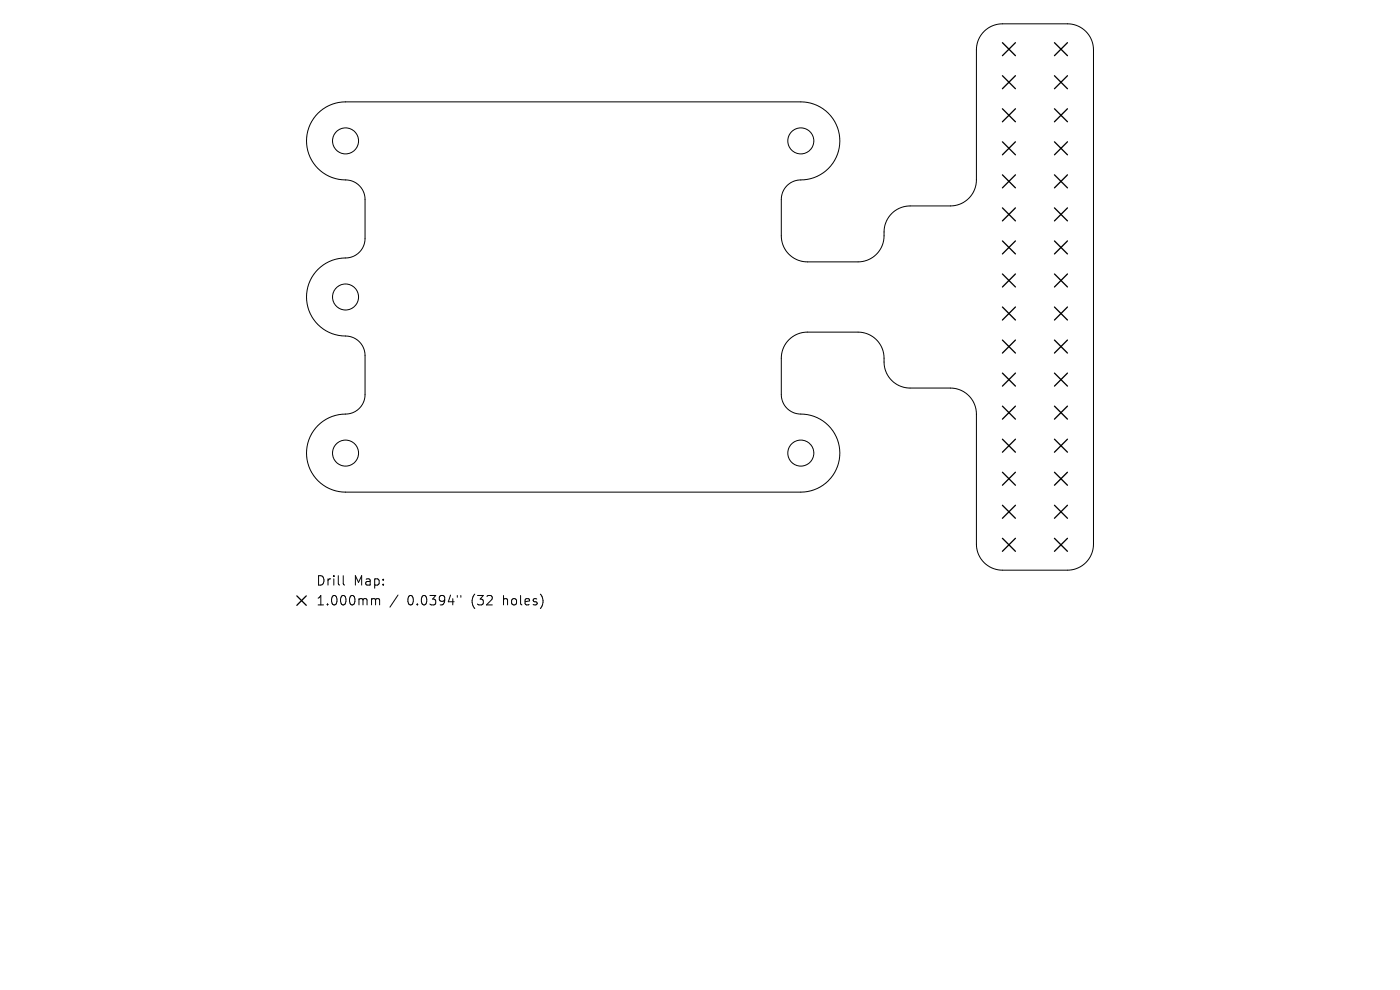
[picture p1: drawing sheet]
<svg xmlns="http://www.w3.org/2000/svg" width="297mm" height="210mm" viewBox="0 0 297 210" stroke-linecap="round" stroke-linejoin="round" font-family="sans-serif">
<defs><g id="words">
<g font-size="2.8">
<text x="67" y="124.5">Drill</text>
<text x="75" y="124.5">Map:</text>
<text x="67" y="128.7">1.000mm</text>
<text x="86.4" y="128.7">0.0394&quot;</text>
<text x="100.1" y="128.7">(32</text>
<text x="107" y="128.7">holes)</text>
</g>
</g></defs>
<g fill="none" stroke="#000" stroke-width=".21">
<path d="M67.5 24a8.3 8.3 0 0 1 5.8-2.4h97.3a8.3 8.3 0 0 1 7.5 9.1 8.3 8.3 0 0 1-8.9 7.5 4.1 4.1 0 0 0-3.5 4.1l.1 8.2a5.5 5.5 0 0 0 5.5 5.1l11.2-.1a5.6 5.6 0 0 0 5-6.3 5.5 5.5 0 0 1 5.6-5.5h9a5.5 5.5 0 0 0 5-5.5l.1-28.1a5.5 5.5 0 0 1 5.5-5h14.2a5.5 5.5 0 0 1 5.1 5.5v105.3a5.5 5.5 0 0 1-5.5 5.1l-14.3-.1a5.5 5.5 0 0 1-5.1-5.5v-28a5.5 5.5 0 0 0-5.5-5.1h-9a5.6 5.6 0 0 1-5.1-6.3 5.5 5.5 0 0 0-5.5-5.5h-11.2a5.5 5.5 0 0 0-5.1 5.5l.1 8.1a4.3 4.3 0 0 0 4.8 3.8 8.3 8.3 0 0 1 7.6 8.6 8.3 8.3 0 0 1-8.3 7.9h-97.3a8.3 8.3 0 0 1-7.5-9 8.3 8.3 0 0 1 8.9-7.6 4.1 4.1 0 0 0 3.4-4.1v-8.6a4.3 4.3 0 0 0-4.8-3.9 8.3 8.3 0 0 1-7.5-9 8.3 8.3 0 0 1 8.9-7.5 4.1 4.1 0 0 0 3.4-4.1v-8.7a4.3 4.3 0 0 0-4.8-3.8 8.3 8.3 0 0 1-7.1-5.4 8.3 8.3 0 0 1 2-8.7zM72.8 122.1v1.7l.3 .3M79.1 127l.5 .1 .1 .2M79.7 127.3l.3-.3 .4 .1 .1 1.2M79.7 127.3v1M84.4 126.2l-1.7 2.6M97 126.3v.4M97.8 126.3v.4"/>
<circle cx="73.3" cy="29.9" r="2.76"/>
<circle cx="169.9" cy="29.9" r="2.76"/>
<circle cx="73.3" cy="63" r="2.76"/>
<circle cx="73.3" cy="96.1" r="2.76"/>
<circle cx="169.9" cy="96.1" r="2.76"/>
</g>
<g fill="none" stroke="#000" stroke-width=".28">
<path d="M212.7 9.1l2.7 2.7M212.7 16.1l2.7 2.7M215.4 9.1l-2.7 2.7M215.4 16.1l-2.7 2.7M223.7 9.1l2.8 2.7M223.7 16.1l2.8 2.7M226.5 9.1l-2.8 2.7M226.5 16.1l-2.8 2.7M212.7 23.1l2.7 2.7M212.7 30.1l2.7 2.7M212.7 37.1l2.7 2.7M215.4 23.1l-2.7 2.7"/>
<path d="M215.4 30.1l-2.7 2.7M215.4 37.1l-2.7 2.7M223.7 23.1l2.8 2.7M223.7 30.1l2.8 2.7M223.7 37.1l2.8 2.7M226.5 23.1l-2.8 2.7M226.5 30.1l-2.8 2.7M226.5 37.1l-2.8 2.7M212.7 44.1l2.7 2.8M212.7 51.1l2.7 2.8M212.7 58.1l2.7 2.8M215.4 44.1l-2.7 2.8"/>
<path d="M215.4 51.1l-2.7 2.8M215.4 58.1l-2.7 2.8M223.7 44.1l2.8 2.8M223.7 51.1l2.8 2.8M223.7 58.1l2.8 2.8M226.5 44.1l-2.8 2.8M226.5 51.1l-2.8 2.8M226.5 58.1l-2.8 2.8M212.7 65.1l2.7 2.8M212.7 72.1l2.7 2.8M212.7 79.1l2.7 2.8M215.4 65.1l-2.7 2.8"/>
<path d="M215.4 72.1l-2.7 2.8M215.4 79.1l-2.7 2.8M223.7 65.1l2.8 2.8M223.7 72.1l2.8 2.8M223.7 79.1l2.8 2.8M226.5 65.1l-2.8 2.8M226.5 72.1l-2.8 2.8M226.5 79.1l-2.8 2.8M212.7 86.2l2.7 2.7M212.7 93.2l2.7 2.7M215.4 86.2l-2.7 2.7M215.4 93.2l-2.7 2.7"/>
<path d="M223.7 86.2l2.8 2.7M223.7 93.2l2.8 2.7M226.5 86.2l-2.8 2.7M226.5 93.2l-2.8 2.7M212.7 100.2l2.7 2.7M212.7 107.2l2.7 2.7M212.7 114.2l2.7 2.8M215.4 100.2l-2.7 2.7M215.4 107.2l-2.7 2.7M215.4 114.2l-2.7 2.8M223.7 100.2l2.8 2.7M223.7 107.2l2.8 2.7"/>
<path d="M223.7 114.2l2.8 2.8M226.5 100.2l-2.8 2.7M226.5 107.2l-2.8 2.7M226.5 114.2l-2.8 2.8M63 126.4l2 2M65 126.4l-2 2"/>
</g>
<use href="#words"/>
</svg>
